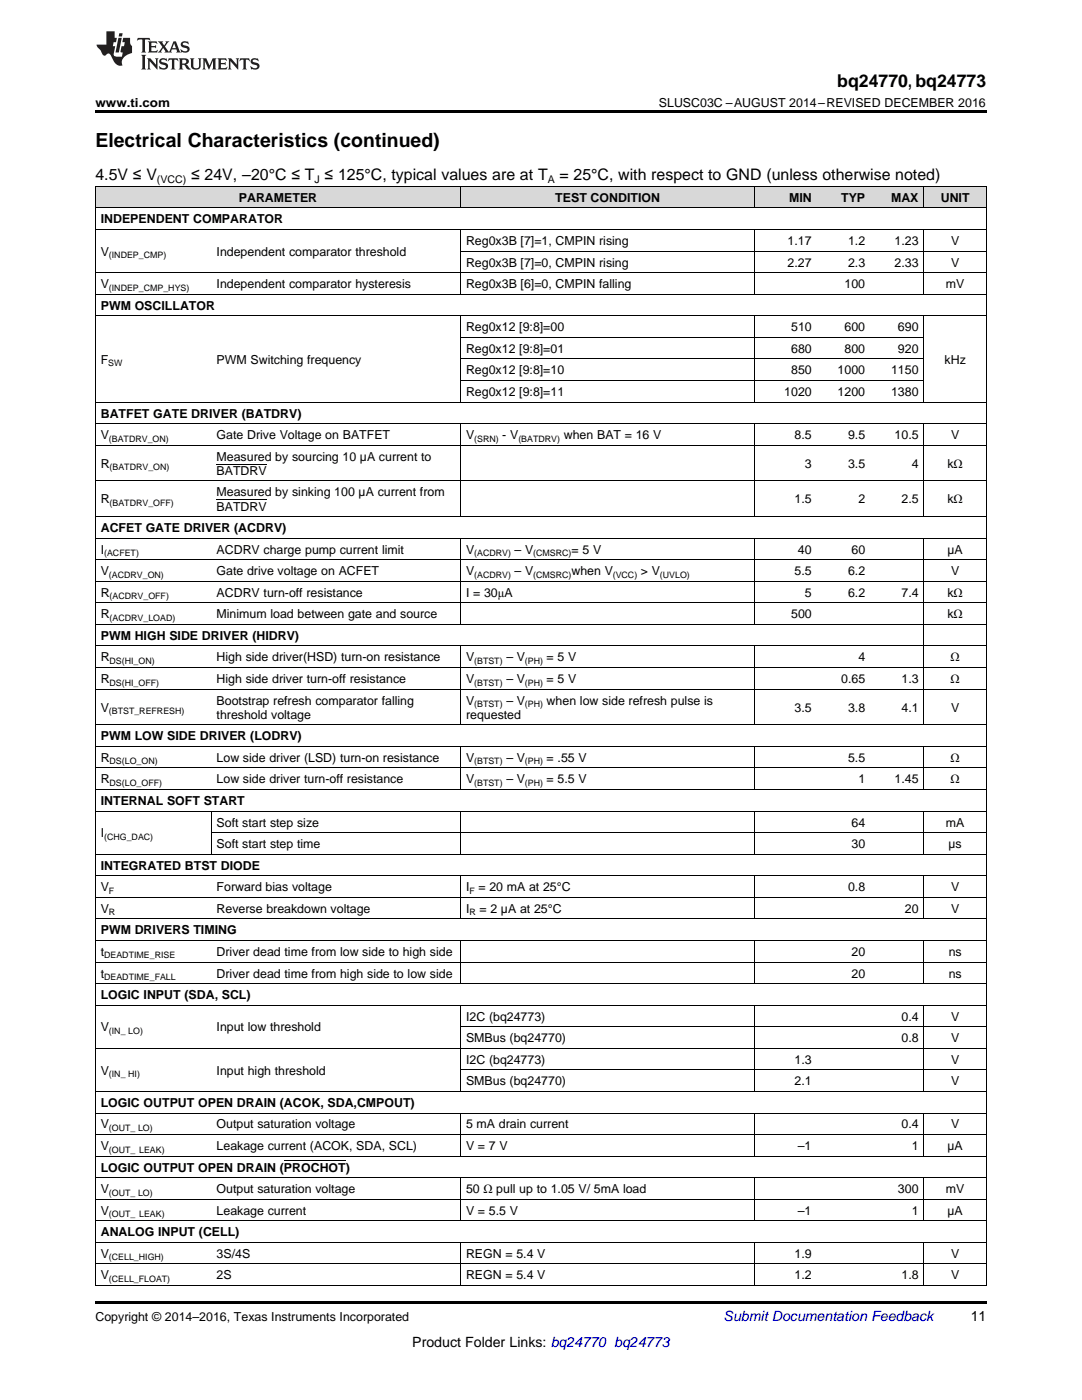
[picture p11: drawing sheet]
<svg xmlns="http://www.w3.org/2000/svg" width="216mm" height="279mm" viewBox="0 0 216 279" stroke-linecap="round" stroke-linejoin="round" font-family="sans-serif">
<defs><g id="words">
<text font-size="3.9" x="19" y="29.3">Electrical Characteristics (continued)</text>
<text font-size="3.5" x="167.1" y="17.3">bq24770, bq24773</text>
<g font-size="3.2">
<text x="19" y="36">4.5V ≤ V</text>
<text x="38.1" y="36">≤ 24V, –20°C ≤ T ≤ 125°C, typical values are at T</text>
<text x="111.7" y="36">= 25°C, with respect to GND (unless otherwise noted)</text>
</g>
<text font-size="2.8" fill="#0000c8" x="144.4" y="263.6">Submit Documentation Feedback</text>
<g font-size="2.8">
<text x="193.7" y="263.6">11</text>
<text x="82.3" y="268.9">Product Folder Links: bq24770 bq24773</text>
</g>
<g font-size="2.5">
<text x="19" y="21.4">www.ti.com</text>
<text x="131.5" y="21.4">SLUSC03C –AUGUST 2014–REVISED DECEMBER 2016</text>
<text x="47.7" y="40.3">PARAMETER</text>
<text x="110.8" y="40.3">TEST CONDITION</text>
<text x="157.4" y="40.3">MIN</text>
<text x="167.9" y="40.3">TYP</text>
<text x="177.8" y="40.3">MAX</text>
<text x="187.7" y="40.3">UNIT</text>
<text x="20.1" y="44.6">INDEPENDENT COMPARATOR</text>
<text x="20.1" y="51">V</text>
<text x="43.2" y="51">Independent comparator threshold</text>
<text x="93" y="48.9">Reg0x3B [7]=1, CMPIN rising</text>
<text x="93" y="53.2">Reg0x3B [7]=0, CMPIN rising</text>
<text x="157.2" y="48.9">1.17</text>
<text x="157.2" y="53.2">2.27</text>
<text x="169.2" y="48.9">1.2</text>
<text x="169.2" y="53.2">2.3</text>
<text x="178.5" y="48.9">1.23</text>
<text x="178.5" y="53.2">2.33</text>
<text x="189.8" y="48.9">V</text>
<text x="189.8" y="53.2">V</text>
<text x="20.1" y="57.5">V</text>
<text x="43.2" y="57.5">Independent comparator hysteresis</text>
<text x="93" y="57.5">Reg0x3B [6]=0, CMPIN falling</text>
<text x="168.5" y="57.5">100</text>
<text x="188.7" y="57.5">mV</text>
<text x="20.1" y="61.8">PWM OSCILLATOR</text>
<text x="93" y="66.1">Reg0x12 [9:8]=00</text>
<text x="93" y="70.4">Reg0x12 [9:8]=01</text>
<text x="157.9" y="66.1">510</text>
<text x="157.9" y="70.4">680</text>
<text x="168.5" y="66.1">600</text>
<text x="168.5" y="70.4">800</text>
<text x="179.2" y="66.1">690</text>
<text x="179.2" y="70.4">920</text>
<text x="20.1" y="72.6">F</text>
<text x="43.2" y="72.6">PWM Switching frequency</text>
<text x="93" y="74.7">Reg0x12 [9:8]=10</text>
<text x="157.9" y="74.7">850</text>
<text x="167.1" y="74.7">1000</text>
<text x="177.8" y="74.7">1150</text>
<text x="188.5" y="72.6">kHz</text>
<text x="20.1" y="83.3">BATFET GATE DRIVER (BATDRV)</text>
<text x="93" y="79">Reg0x12 [9:8]=11</text>
<text x="156.5" y="79">1020</text>
<text x="167.1" y="79">1200</text>
<text x="177.8" y="79">1380</text>
<text x="20.1" y="87.6">V</text>
<text x="43.2" y="87.6">Gate Drive Voltage on BATFET</text>
<text x="93" y="87.6">V</text>
<text x="100.2" y="87.6">- V</text>
<text x="112.5" y="87.6">when BAT = 16 V</text>
<text x="158.5" y="87.6">8.5</text>
<text x="169.2" y="87.6">9.5</text>
<text x="178.5" y="87.6">10.5</text>
<text x="189.8" y="87.6">V</text>
<text x="20.1" y="93.3">R</text>
<text x="43.2" y="91.9">Measured by sourcing 10 µA current to</text>
<text x="43.2" y="94.8">BATDRV</text>
<text x="160.6" y="93.3">3</text>
<text x="169.2" y="93.3">3.5</text>
<text x="181.9" y="93.3">4</text>
<text x="189.1" y="93.3">kΩ</text>
<text x="20.1" y="100.5">R</text>
<text x="43.2" y="99.1">Measured by sinking 100 µA current from</text>
<text x="43.2" y="101.9">BATDRV</text>
<text x="158.5" y="100.5">1.5</text>
<text x="171.3" y="100.5">2</text>
<text x="179.9" y="100.5">2.5</text>
<text x="189.1" y="100.5">kΩ</text>
<text x="20.1" y="106.2">ACFET GATE DRIVER (ACDRV)</text>
<text x="20.1" y="110.5">I</text>
<text x="43.2" y="110.5">ACDRV charge pump current limit</text>
<text x="93" y="110.5">V</text>
<text x="102.7" y="110.5">– V</text>
<text x="114" y="110.5">= 5 V</text>
<text x="159.2" y="110.5">40</text>
<text x="169.9" y="110.5">60</text>
<text x="189.1" y="110.5">µA</text>
<text x="20.1" y="114.8">V</text>
<text x="20.1" y="119.1">R</text>
<text x="43.2" y="114.8">Gate drive voltage on ACFET</text>
<text x="43.2" y="119.1">ACDRV turn-off resistance</text>
<text x="93" y="114.8">V</text>
<text x="93" y="119.1">I = 30μA</text>
<text x="102.7" y="114.8">– V</text>
<text x="114" y="114.8">when V</text>
<text x="127.9" y="114.8">&gt; V</text>
<text x="158.5" y="114.8">5.5</text>
<text x="160.6" y="119.1">5</text>
<text x="169.2" y="114.8">6.2</text>
<text x="169.2" y="119.1">6.2</text>
<text x="179.9" y="119.1">7.4</text>
<text x="189.1" y="119.1">kΩ</text>
<text x="189.8" y="114.8">V</text>
<text x="20.1" y="123.4">R</text>
<text x="43.2" y="123.4">Minimum load between gate and source</text>
<text x="157.9" y="123.4">500</text>
<text x="189.1" y="123.4">kΩ</text>
<text x="20.1" y="127.7">PWM HIGH SIDE DRIVER (HIDRV)</text>
<text x="20.1" y="132">R</text>
<text x="20.1" y="136.3">R</text>
<text x="43.2" y="132">High side driver(HSD) turn-on resistance</text>
<text x="43.2" y="136.3">High side driver turn-off resistance</text>
<text x="93" y="132">V</text>
<text x="93" y="136.3">V</text>
<text x="101" y="132">– V</text>
<text x="101" y="136.3">– V</text>
<text x="109.1" y="132">= 5 V</text>
<text x="109.1" y="136.3">= 5 V</text>
<text x="167.9" y="136.3">0.65</text>
<text x="171.3" y="132">4</text>
<text x="179.9" y="136.3">1.3</text>
<text x="189.7" y="132">Ω</text>
<text x="189.7" y="136.3">Ω</text>
<text x="20.1" y="142">V</text>
<text x="43.2" y="140.6">Bootstrap refresh comparator falling</text>
<text x="43.2" y="143.4">threshold voltage</text>
<text x="93" y="140.6">V</text>
<text x="93" y="143.4">requested</text>
<text x="101" y="140.6">– V</text>
<text x="109.1" y="140.6">when low side refresh pulse is</text>
<text x="158.5" y="142">3.5</text>
<text x="169.2" y="142">3.8</text>
<text x="179.9" y="142">4.1</text>
<text x="189.8" y="142">V</text>
<text x="20.1" y="147.7">PWM LOW SIDE DRIVER (LODRV)</text>
<text x="20.1" y="152">R</text>
<text x="43.2" y="152">Low side driver (LSD) turn-on resistance</text>
<text x="93" y="152">V</text>
<text x="101" y="152">– V</text>
<text x="109.1" y="152">= .55 V</text>
<text x="169.2" y="152">5.5</text>
<text x="189.7" y="152">Ω</text>
<text x="20.1" y="156.4">R</text>
<text x="20.1" y="160.7">INTERNAL SOFT START</text>
<text x="43.2" y="156.4">Low side driver turn-off resistance</text>
<text x="93" y="156.4">V</text>
<text x="101" y="156.4">– V</text>
<text x="109.1" y="156.4">= 5.5 V</text>
<text x="171.3" y="156.4">1</text>
<text x="178.5" y="156.4">1.45</text>
<text x="189.7" y="156.4">Ω</text>
<text x="20.1" y="167.1">I</text>
<text x="43.2" y="165">Soft start step size</text>
<text x="169.9" y="165">64</text>
<text x="188.7" y="165">mA</text>
<text x="20.1" y="173.6">INTEGRATED BTST DIODE</text>
<text x="43.2" y="169.3">Soft start step time</text>
<text x="169.9" y="169.3">30</text>
<text x="189.3" y="169.3">µs</text>
<text x="20.1" y="177.9">V</text>
<text x="43.2" y="177.9">Forward bias voltage</text>
<text x="93" y="177.9">I</text>
<text x="95.5" y="177.9">= 20 mA at 25°C</text>
<text x="169.2" y="177.9">0.8</text>
<text x="189.8" y="177.9">V</text>
<text x="20.1" y="182.2">V</text>
<text x="43.2" y="182.2">Reverse breakdown voltage</text>
<text x="93" y="182.2">I</text>
<text x="95.7" y="182.2">= 2 µA at 25°C</text>
<text x="180.6" y="182.2">20</text>
<text x="189.8" y="182.2">V</text>
<text x="20.1" y="186.5">PWM DRIVERS TIMING</text>
<text x="20.1" y="190.8">t</text>
<text x="43.2" y="190.8">Driver dead time from low side to high side</text>
<text x="169.9" y="190.8">20</text>
<text x="189.3" y="190.8">ns</text>
<text x="20.1" y="195.1">t</text>
<text x="43.2" y="195.1">Driver dead time from high side to low side</text>
<text x="169.9" y="195.1">20</text>
<text x="189.3" y="195.1">ns</text>
<text x="20.1" y="199.4">LOGIC INPUT (SDA, SCL)</text>
<text x="93" y="203.7">I2C (bq24773)</text>
<text x="179.9" y="203.7">0.4</text>
<text x="189.8" y="203.7">V</text>
<text x="20.1" y="205.8">V</text>
<text x="43.2" y="205.8">Input low threshold</text>
<text x="93" y="208">SMBus (bq24770)</text>
<text x="179.9" y="208">0.8</text>
<text x="189.8" y="208">V</text>
<text x="20.1" y="214.5">V</text>
<text x="43.2" y="214.5">Input high threshold</text>
<text x="93" y="212.3">I2C (bq24773)</text>
<text x="158.5" y="212.3">1.3</text>
<text x="189.8" y="212.3">V</text>
<text x="20.1" y="220.9">LOGIC OUTPUT OPEN DRAIN (ACOK, SDA,CMPOUT)</text>
<text x="93" y="216.6">SMBus (bq24770)</text>
<text x="158.5" y="216.6">2.1</text>
<text x="189.8" y="216.6">V</text>
<text x="20.1" y="225.2">V</text>
<text x="43.2" y="225.2">Output saturation voltage</text>
<text x="93" y="225.2">5 mA drain current</text>
<text x="179.9" y="225.2">0.4</text>
<text x="189.8" y="225.2">V</text>
<text x="20.1" y="229.5">V</text>
<text x="20.1" y="233.8">LOGIC OUTPUT OPEN DRAIN (PROCHOT)</text>
<text x="43.2" y="229.5">Leakage current (ACOK, SDA, SCL)</text>
<text x="93" y="229.5">V = 7 V</text>
<text x="159.2" y="229.5">–1</text>
<text x="181.9" y="229.5">1</text>
<text x="189.1" y="229.5">µA</text>
<text x="20.1" y="238.1">V</text>
<text x="43.2" y="238.1">Output saturation voltage</text>
<text x="93" y="238.1">50 Ω pull up to 1.05 V/ 5mA load</text>
<text x="179.2" y="238.1">300</text>
<text x="188.7" y="238.1">mV</text>
<text x="20.1" y="242.4">V</text>
<text x="43.2" y="242.4">Leakage current</text>
<text x="93" y="242.4">V = 5.5 V</text>
<text x="159.2" y="242.4">–1</text>
<text x="181.9" y="242.4">1</text>
<text x="189.1" y="242.4">µA</text>
<text x="20.1" y="246.7">ANALOG INPUT (CELL)</text>
<text x="20.1" y="251">V</text>
<text x="43.2" y="251">3S/4S</text>
<text x="93" y="251">REGN = 5.4 V</text>
<text x="158.5" y="251">1.9</text>
<text x="189.8" y="251">V</text>
<text x="20.1" y="255.3">V</text>
<text x="43.2" y="255.3">2S</text>
<text x="93" y="255.3">REGN = 5.4 V</text>
<text x="158.5" y="255.3">1.2</text>
<text x="179.9" y="255.3">1.8</text>
<text x="189.8" y="255.3">V</text>
<text x="19" y="263.6">Copyright © 2014–2016, Texas Instruments Incorporated</text>
</g>
<g font-size="2.1">
<text x="31.3" y="36.6">(VCC)</text>
<text x="62.7" y="36.6">J</text>
<text x="109.3" y="36.6">A</text>
</g>
<g font-size="1.8">
<text x="21.7" y="51.5">(INDEP_CMP)</text>
<text x="21.7" y="58">(INDEP_CMP_HYS)</text>
<text x="21.6" y="73.1">SW</text>
<text x="21.7" y="88.1">(BATDRV_ON)</text>
<text x="94.6" y="88.1">(SRN)</text>
<text x="103.4" y="88.1">(BATDRV)</text>
<text x="21.9" y="93.8">(BATDRV_ON)</text>
<text x="21.9" y="101">(BATDRV_OFF)</text>
<text x="20.8" y="111">(ACFET)</text>
<text x="94.6" y="111">(ACDRV)</text>
<text x="106.4" y="111">(CMSRC)</text>
<text x="21.7" y="115.3">(ACDRV_ON)</text>
<text x="21.9" y="119.6">(ACDRV_OFF)</text>
<text x="94.6" y="115.3">(ACDRV)</text>
<text x="106.4" y="115.3">(CMSRC)</text>
<text x="122.3" y="115.3">(VCC)</text>
<text x="131.7" y="115.3">(UVLO)</text>
<text x="21.9" y="123.9">(ACDRV_LOAD)</text>
<text x="21.9" y="132.5">DS(HI_ON)</text>
<text x="21.9" y="136.8">DS(HI_OFF)</text>
<text x="94.6" y="132.5">(BTST)</text>
<text x="94.6" y="136.8">(BTST)</text>
<text x="104.7" y="132.5">(PH)</text>
<text x="104.7" y="136.8">(PH)</text>
<text x="21.7" y="142.5">(BTST_REFRESH)</text>
<text x="94.6" y="141.1">(BTST)</text>
<text x="104.7" y="141.1">(PH)</text>
<text x="21.9" y="152.5">DS(LO_ON)</text>
<text x="94.6" y="152.5">(BTST)</text>
<text x="104.7" y="152.5">(PH)</text>
<text x="21.9" y="156.8">DS(LO_OFF)</text>
<text x="94.6" y="156.8">(BTST)</text>
<text x="104.7" y="156.8">(PH)</text>
<text x="20.8" y="167.6">(CHG_DAC)</text>
<text x="21.7" y="178.4">F</text>
<text x="93.7" y="178.4">F</text>
<text x="21.7" y="182.7">R</text>
<text x="93.7" y="182.7">R</text>
<text x="20.8" y="191.3">DEADTIME_RISE</text>
<text x="20.8" y="195.6">DEADTIME_FALL</text>
<text x="21.7" y="206.3">(IN_ LO)</text>
<text x="21.7" y="214.9">(IN_ HI)</text>
<text x="21.7" y="225.7">(OUT_ LO)</text>
<text x="21.7" y="230">(OUT_ LEAK)</text>
<text x="21.7" y="238.6">(OUT_ LO)</text>
<text x="21.7" y="242.9">(OUT_ LEAK)</text>
<text x="21.7" y="251.5">(CELL_HIGH)</text>
<text x="21.7" y="255.8">(CELL_FLOAT)</text>
</g>
</g></defs>
<g fill="#d8d8d8">
<path d="M19 37.3h23.2v4.3h-23.2z"/>
<path d="M42.2 37.3h49.7v4.3h-49.7z"/>
<path d="M91.9 37.3h58.7v4.3h-58.7z"/>
<path d="M150.6 37.3h12.5v4.3h-12.5z"/>
<path d="M163.1 37.3h10.6v4.3h-10.6z"/>
<path d="M173.7 37.3h10.7v4.3h-10.7z"/>
<path d="M184.4 37.3h12.4v4.3h-12.4z"/>
</g>
<path d="M19 22h177.8v.5h-177.8zM19 259.7h177.8v.5h-177.8z" fill="#000"/>
<g fill="none" stroke="#000" stroke-width=".2">
<path d="M19 37.2h177.8v219.4M19.1 37.2v219.4M91.9 37.2v4.4M150.5 37.2v4.4M184.3 37.2v4.4M19 58.7h177.8M19 54.4h177.8M19 45.8h177.8M19 41.5h177.8M91.9 45.9v12.9M91.9 50.1h104.9M150.5 45.9v12.9"/>
<path d="M184.3 45.9v12.9M19 63h177.8M91.9 63.1v17.2M91.9 75.9h92.5M91.9 71.6h92.5M91.9 67.3h92.5M150.5 63.1v17.2M184.3 63.1v17.2M19 96h177.8M19 88.8h177.8M19 84.5h177.8M19 80.2h177.8"/>
<path d="M91.9 84.6v18.6M150.5 84.6v18.6M184.3 84.6v18.6M19 116h177.8M19 111.7h177.8M19 107.4h177.8M19 103.1h177.8M91.9 107.5v17.2M150.5 107.5v17.2M184.3 107.5v37.2M19 137.5h177.8M19 133.2h177.8"/>
<path d="M19 128.9h177.8M19 124.6h177.8M19 120.3h177.8M91.9 129v15.7M150.5 129v15.7M19 157.6h177.8M19 153.3h177.8M19 149h177.8M19 144.7h177.8M91.9 149v8.6M150.5 149v8.6M184.3 149v8.6"/>
<path d="M19 179.1h177.8M19 174.8h177.8M19 170.5h177.8M19 161.9h177.8M42.1 161.9v8.6M42.2 166.2h154.6M91.9 161.9v8.6M91.9 174.8v8.6M150.5 161.9v8.6M150.5 174.8v8.6M184.3 161.9v8.6M184.3 174.8v8.6"/>
<path d="M19 196.3h177.8M19 192h177.8M19 187.7h177.8M19 183.4h177.8M91.9 187.7v8.7M150.5 187.7v8.7M184.3 187.7v8.7M19 217.8h177.8M19 209.2h177.8M19 200.6h177.8M91.9 200.7v17.2M91.9 213.5h104.9"/>
<path d="M91.9 204.9h104.9M150.5 200.7v17.2M184.3 200.7v17.2M19 239.3h177.8M19 235h177.8M19 230.7h177.8M19 226.4h177.8M19 222.1h177.8M91.9 222.2v8.6M91.9 235.1v8.6M150.5 222.2v8.6M150.5 235.1v8.6"/>
<path d="M184.3 222.2v8.6M184.3 235.1v8.6M19 256.6h177.8M19 252.3h177.8M19 247.9h177.8M19 243.6h177.8M91.9 248v8.6M150.5 248v8.6M184.3 248v8.6"/>
</g>
<g fill="#231f20">
<path d="M27.5 7.6l-.1 .5 .4-.2h.6v.1v2.1l-.2 .4h1l-.3-.4v-2.1l.1-.1h.5l.5 .2-.2-.5zM29.5 8.3l.2 .3v1.5l-.2 .4h1.8l.2-.6a1.04 1.04 0 0 1-1.3 .2v-.7h.6l.3 .2v-.6l-.3 .2h-.6v-.6l.8-.1 .4 .3-.2-.5zM31.5 8.3l.9 1.1-.9 1.1h.8l-.2-.2 .5-.7 .4 .7-.2 .2h1.5l-.1-.2 .1-.4h.9l.1 .4-.2 .2h1l-.3-.3-.7-1.9h-.5l-.9 2-.8-1 .9-1h-.8l.1 .3-.3 .5-.4-.6 .2-.2zM34.7 8.6l.4 1h-.7zM36.3 8.4a.63 .63 0 0 0-.2 .7 .63 .63 0 0 0 .6 .4l.6 .2 .1 .2a.75 .75 0 0 1-.7 .4 .75 .75 0 0 1-.6-.5l.1 .7 .1-.1a1.11 1.11 0 0 0 1.5-.6 1.13 1.13 0 0 0-1.2-.8l-.1-.4a1.04 1.04 0 0 1 1.2 .2l-.2-.5-.1 .1-.5-.2zM28.2 10.9l.2 .4v2.2l-.2 .4h1l-.3-.4v-2.2l.3-.4zM29.3 11.6l.3 .4v1.5l-.3 .4h.8l-.2-.4v-1.3l1.5 1.7v-1.9l.2-.4h-.7l.2 .4v.9l-1.1-1.3zM32 11.8a.62 .62 0 0 0-.2 .7 .62 .62 0 0 0 .6 .4l.6 .1 .1 .3a.76 .76 0 0 1-.7 .3 .76 .76 0 0 1-.6-.4l.1 .7 .1-.1a1.11 1.11 0 0 0 1.5-.6 1.13 1.13 0 0 0-1.2-.8l-.1-.4a1.04 1.04 0 0 1 1.2 .2l-.2-.6-.1 .1-.5-.1zM33.7 11.6l-.2 .6a.61 .61 0 0 1 .8-.3v1.6l-.2 .4h.9l-.2-.4v-1.6a.63 .63 0 0 1 .8 .3l-.2-.6zM35.6 11.6l.3 .4v1.5l-.3 .4h1l-.2-.2v-.8l.5 .2a.76 .76 0 0 0 1.2 .7l-1-1a.58 .58 0 0 0 .6-.5 .58 .58 0 0 0-.5-.6zM36.4 11.9h.1a.45 .45 0 0 1 .5 .1 .45 .45 0 0 1 .1 .5l-.7 .2zM37.9 11.6l.2 .2a2.17 2.17 0 0 0 .3 1.9 .99 .99 0 0 0 1.6-.6v-1.1l.2-.4h-.7l.2 .2a1.92 1.92 0 0 1-.2 1.8 .6 .6 0 0 1-.9-.5v-1.1l.2-.4zM40.4 11.6l.2 .4v1.5l-.2 .4h.7l-.2-.4v-1.4l.8 1.8 .8-1.8v1.4l-.2 .4h.9l-.2-.4v-1.5l.2-.4h-.8l-.6 1.5-.6-1.5zM43.4 11.6l.2 .4v1.5l-.2 .4h1.8l.2-.6a1.04 1.04 0 0 1-1.3 .1v-.6h.5l.4 .2v-.6l-.4 .2h-.5v-.7h.8l.3 .3-.1-.6zM45.5 11.6l.2 .4v1.5l-.2 .4h.7l-.2-.4v-1.3l1.5 1.7v-1.9l.2-.4h-.7l.2 .4v.9l-1.1-1.3zM47.9 11.6l-.1 .6a.61 .61 0 0 1 .8-.3v1.6l-.3 .4h1l-.3-.4 .1-1.6a.63 .63 0 0 1 .7 .3l-.1-.6zM50.2 11.8a.62 .62 0 0 0-.2 .7 .62 .62 0 0 0 .6 .4l.6 .1 .2 .3a.76 .76 0 0 1-.8 .3 .76 .76 0 0 1-.6-.4l.1 .7 .2-.1a1.11 1.11 0 0 0 1.5-.6 1.13 1.13 0 0 0-1.3-.8l-.1-.4a1.04 1.04 0 0 1 1.2 .2l-.1-.6-.2 .1-.5-.1z"/>
<path d="M21.2 6.3v2.6h-1.9l.1 .4 .7 .9a.91 .91 0 0 0 1 .8 .56 .56 0 0 1 .5-.3 .56 .56 0 0 1 .5 .3l.4 .8a1.53 1.53 0 0 0 1.9 1.2 1.54 1.54 0 0 1 1-2.1l.9-.3v-1.4a1.52 1.52 0 0 1-.3-1.6h-1.4l-.2 .8h.5l-.2 .8h-.4l-.2 1v.2l.4 .1-.2 .8a1.93 1.93 0 0 1-1.6-.3l.3-1.8h-.5l.2-.8h.4l.2-.8h-.4v-1.3zM23.6 7.6l-.6 2.9h.7l.6-2.9zM23.8 6.6l-.1 .7h.6l.2-.7z"/>
</g>
<path d="M43.2 99.7h10M43.2 92.6h10M56.7 231.7h12.3" fill="none" stroke="#000" stroke-width=".2"/>
<use href="#words"/>
</svg>
